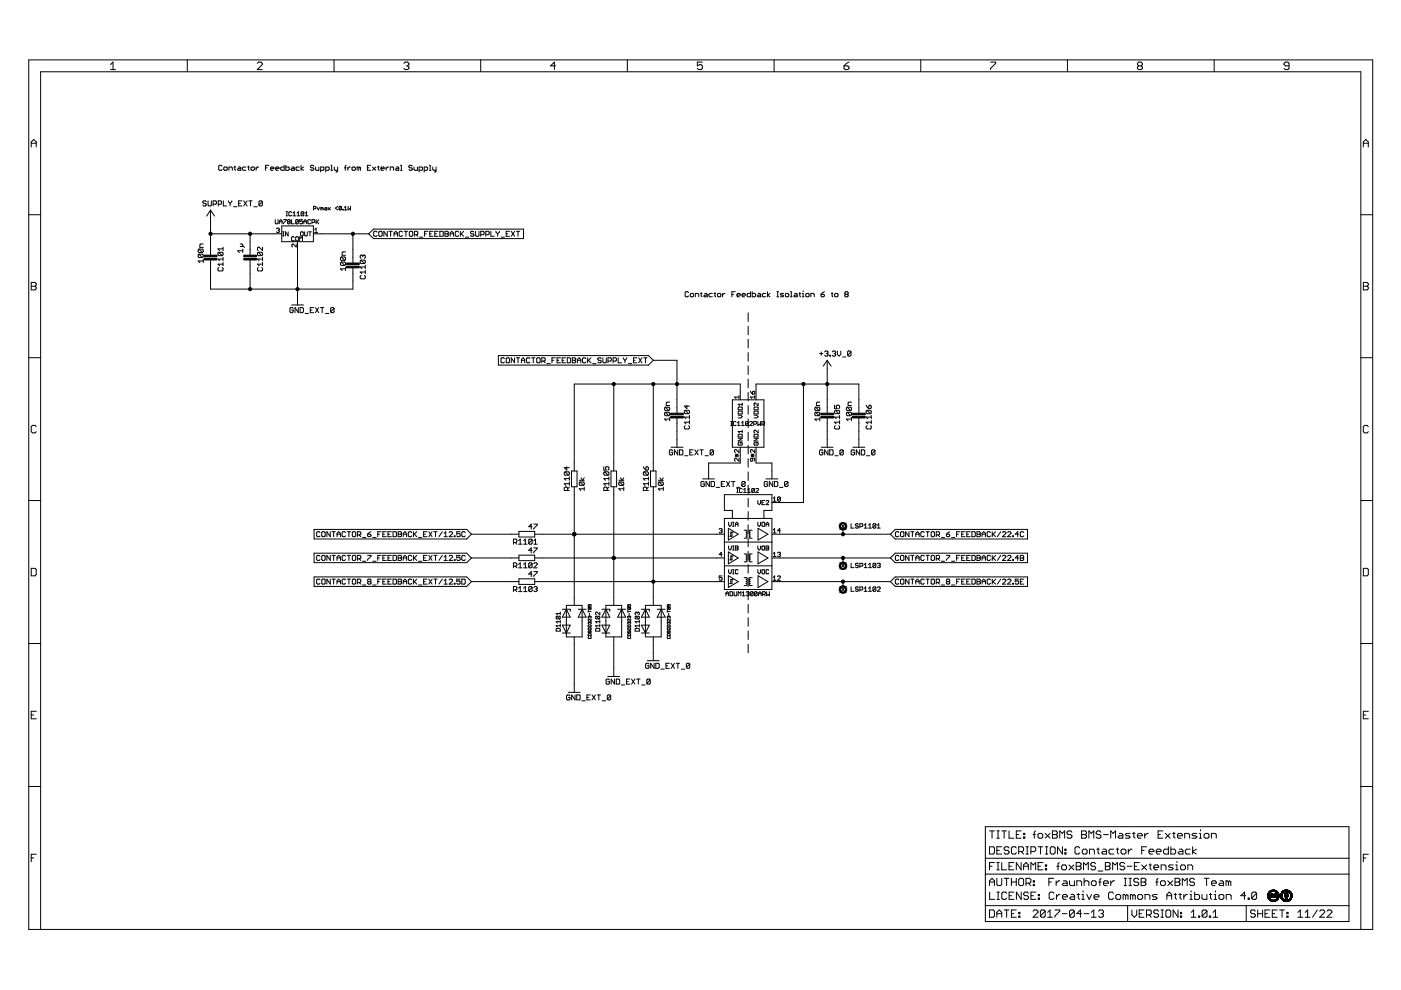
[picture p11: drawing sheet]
<svg xmlns="http://www.w3.org/2000/svg" width="297mm" height="210mm" viewBox="0 0 297 210" stroke-linecap="round" stroke-linejoin="round" font-family="sans-serif">
<g fill="none" stroke="#000" stroke-width=".21">
<path d="M6.1 12.7h284.9v184.4h-284.9zM23.4 13.7l.6-.5v1.6M23.4 14.8h1.1M39.7 12.7v2.5M54.5 13.4l.3-.2h.5l.3 .2v.3l-1.1 1.1h1.1M70.8 12.7v2.5M85.6 13.4l.3-.2h.5l.3 .2v.3l-.3 .3M86.2 14h.2M86.4 14l.3 .2v.3l-.3 .3h-.5l-.3-.3M101.9 12.7v2.5M117.8 14h-1.1l.8-.8v1.6M133 12.7v2.5"/>
<path d="M148.9 13.2h-1.1v.8l.6-.3h.2l.3 .3v.5l-.3 .3h-.5l-.3-.3M164.1 12.7v2.5M178.9 14h.8l.3 .2v.3l-.3 .3h-.5l-.3-.3zM180 13.2l-1.1 .8M195.2 12.7v2.5M210 13.2h1.1v.2l-1.1 1.1v.3M226.3 12.7v2.5M241.4 14l-.2 .2v.3l.2 .3h.5l.3-.3v-.3l-.3-.2M241.4 14l-.2-.3v-.3l.2-.2h.5l.3 .2v.3l-.3 .3M241.4 14h.5M257.4 12.7v2.5M273.3 14h-.8l-.3-.3v-.3l.3-.2h.5l.3 .2v1.1l-.3 .3h-.5l-.3-.3"/>
<path d="M6.6 31.2v-1.1l.6-.5 .5 .5v1.1M6.6 30.4h1.1M47.1 35.2l-.2-.1h-.4l-.1 .1v.7l.1 .2 .6-.2M47.5 35.6l.1-.2h.4l.2 .2v.3l-.6 .2-.1-.2zM48.5 36.1v-.7h.6l.2 .2v.5M49.6 35.4h.4M49.8 35.2v.7l.2 .2M50.5 35.4l.6 .2v.5h-.6l-.2-.2 .2-.1h.6M52.1 35.4h-.5l-.2 .2v.3l.2 .2h.5M52.5 35.4h.4M52.7 35.2v.7l.2 .2M53.2 35.6l.5-.2 .2 .2v.3l-.5 .2-.2-.2z"/>
<path d="M54.3 35.4v.7M54.8 35.4l-.5 .4M56.3 35.6h.3M57 35.1h-.7v1M57.4 35.8h.7l-.2-.4h-.4l-.1 .2v.3l.1 .2h.4M58.4 35.8h.8l-.2-.4h-.4l-.2 .2v.3l.2 .2h.4M60.2 35.1v1h-.5l-.2-.2v-.3l.2-.2h.5M60.6 35.1v1h.5l.2-.2v-.3l-.2-.2h-.5M61.8 35.4l.6 .2v.5h-.6l-.1-.2 .1-.1h.6M63.5 35.4h-.6l-.1 .2v.3l.1 .2h.6M63.8 35.1v1M64.4 35.4l-.6 .4 .6 .3"/>
<path d="M66.5 35.2l-.1-.1h-.4l-.2 .1 .2 .4h.4l.1 .2-.1 .3h-.4l-.2-.2M66.9 35.4v.5l.2 .2h.5v-.7M68 36.1h.5l.2-.2v-.3l-.2-.2h-.5v1.1M69.1 36.1h.5l.2-.2v-.3l-.2-.2h-.5v1.1M70.1 35.1h.2v1M70.1 36.1h.4M70.9 35.4v.5l.1 .2h.6M71.6 35.4v.9l-.4 .2M73 35.6h.4M73.4 35.1l-.2 .1v.9M73.7 35.4v.7M74.3 35.4l-.6 .4"/>
<path d="M74.6 35.6l.6-.2 .2 .2v.3l-.2 .2h-.4l-.2-.2zM76.1 35.6l-.4-.2v.7M76.1 35.6v.5M76.1 35.6l.2-.2 .1 .2v.5M77.9 35.6h.3M78.6 35.1h-.7v1h.7M79 35.4l.7 .7M79.7 35.4l-.7 .7M80.1 35.4h.3M80.2 35.2v.7l.2 .2M80.8 35.8h.7l-.2-.4h-.4l-.1 .2v.3l.1 .2h.4M81.9 35.4v.7"/>
<path d="M82.4 35.4l-.5 .4M82.7 36.1v-.7h.6l.2 .2v.5M84 35.4h.4l.1 .2v.5h-.5l-.2-.2 .2-.1h.5M84.9 35.1h.2v1M84.9 36.1h.4M87.4 35.2l-.2-.1-.5 .1 .2 .4h.3l.2 .2-.2 .3-.5-.2M87.8 35.4v.5l.2 .2h.5v-.7M88.9 36.1h.5l.2-.2v-.3l-.2-.2h-.5v1.1M89.9 36.1h.6l.2-.2v-.3l-.2-.2h-.6v1.1M91 35.1h.2v1M91 36.1h.4M91.8 35.4v.5l.1 .2h.6"/>
<path d="M92.5 35.4v.9l-.4 .2M289.1 30.4h1M289.1 31.2v-1.1l.5-.5 .5 .5v1.1M6.1 45.5h2.5M6.6 59.9h.8l.3 .3v.2l-.3 .3 .3 .2v.3l-.3 .3h-.8zM42.2 52.8h.7l.2 .2v.3l-.2 .2M42.2 53.9h.7l.2 .2v.3l-.2 .2M42.2 53.9l-.2 .5 .2 .2h.7M42.2 52.8l-.2 .2 .2 .5h.7M42.2 53.9l.7 .7M42.2 52.8l.7 .7M43.1 55.3h-1.1l.4 .4"/>
<path d="M43.1 55v.7M43.1 51.7h-.6l-.1 .2v.6h.7M43.7 42.8l-.1-.2-.6 .2 .2 .3h.4l.1 .2-.1 .4h-.4l-.2-.2M44.1 42.6v.9l.2 .2h.3l.2-.2v-.9M44.6 49.6h15.1M44.6 44.6v9.5M44.6 55.1v6.2h30.2v-4.5M44.6 44.6l.9 1.2M44.6 44.6l-.8 1.2M45.2 43.3h.5l.2-.2v-.3l-.2-.2h-.5v1.1M46.3 43.3h.5l.2-.2v-.3l-.2-.2h-.5v1.1M46.4 56.7l-.2 .2 .2 .5h.7l.2-.1v-.4l-.2-.2"/>
<path d="M46.4 53.5l-.2 .2 .2 .5h.7M46.4 53.5h.7l.2 .2v.3l-.2 .2M46.4 53.5l.7 .7M47.3 52.8h-1.1l.4 .3M47.3 54.9h-1.1l.4 .4M47.3 52.4v.7M47.3 54.6v.7M47.3 55.6v.8M47.3 56h-1.1l.4 .4M47.3 42.6v1.1h.7M48.4 42.6l.4 .5M48.8 43.1v.6"/>
<path d="M49.1 42.6l-.3 .5M49.5 43.8h.7M50.6 43.1h.3M50.9 51.7h.4l.2 .2-.2 .4M50.9 52.3h.7l.2 .2M51.3 42.6h-.7v1.1h.7M51.5 53.2h-1.1l.4 .3M51.5 52.8v.7M51.7 42.6l.7 1.1M52.4 42.6l-.7 1.1M52.7 42.6h.8M53 49.6v4.5"/>
<path d="M53 55.1v6.2M53.1 42.6v1.1M53.8 43.8h.7M54.8 56.7l-.2 .2 .2 .5h.7l.2-.1v-.4l-.2-.2M54.8 53.5l-.2 .2 .2 .5h.7M54.8 53.5h.7l.2 .2v.3l-.2 .2M54.8 53.5l.7 .7M55.6 42.8l-.5-.2-.2 .2v.7M55.6 42.8v.7l-.2 .2h-.3l-.2-.2M55.6 42.8l-.7 .7M55.7 54.9h-1.1l.3 .4M55.7 56h-1.1l.3 .4"/>
<path d="M55.7 52.4v.7l-.8-.7-.3 .2 .2 .5M55.7 54.6v.7M55.7 55.6v.8M58.4 46.6v.7l.1 .2 .4-.2v-.7M58.6 48.5l.2-.1h.3l.1 .1-.1 .3M58.9 48.8h.2M59.1 48.8l.1 .2-.1 .3-.5-.2M59.2 47.5v-.6l.3-.3 .3 .3v.6M59.2 47h.6M59.7 47.9h6.7v3.3h-6.7zM59.9 50h.3M59.9 49.1h.3"/>
<path d="M60.1 49.1v.9M60.1 46.6h.6l-.6 .9M60.7 45.8h.3M60.7 44.9h.3M60.8 44.9v.9M61.1 49.1v.9l-.6-.9v.9M61.1 47l-.1-.1 .1-.3 .4 .1-.1 .3M61.1 47l-.1 .2 .1 .3 .4-.2-.1-.3M61.1 47h.3M61.8 45l-.1-.1-.5 .1v.6l.2 .2 .4-.2M61.8 46.6v.9h.6M62.1 45.8h.6"/>
<path d="M62.1 45.2l.3-.3v.9M62.4 50.3l-.1-.1-.5 .1v.6l.2 .2 .4-.2M62.8 51.8v.6l-.6-.6-.3 .1 .1 .5M62.8 50.2l.5 .1v.6l-.2 .2-.4-.2zM63 45.8h.6M63 45.2l.3-.3v.9M63.1 51.2v13.5M63.3 46.7v.6l-.2 .2-.4-.2M63.3 46.7l-.5-.1-.1 .7M63.3 46.7l-.6 .6M63.5 51.1v-.9l.3 .3 .3-.3v.9M63.7 49.3l.2-.2 .4 .2-.1 .7-.5-.1z"/>
<path d="M64.1 46.6h-.6v.4l.5-.1 .1 .4-.1 .2-.5-.2M64.4 45v.6l-.1 .2-.5-.2M64.4 45l-.1-.1-.5 .1v.6M64.4 47.5v-.6l.3-.3 .3 .3v.6M64.4 45l-.6 .6M64.4 47h.6M64.6 49.1v.8l.1 .1 .5-.1v-.8M64.7 45.8h.6M64.7 45.2l.3-.3v.9M65.4 49.1h.6M65.7 49.1v.9M65.9 46.7l-.2-.1-.4 .1v.6l.1 .2 .5-.2"/>
<path d="M66.1 47.2h.5l.1-.2-.1-.4h-.5v.9M66.4 49.6h11.8M66.5 44.3h.4l.1-.4-.5-.1v.7M66.7 49.3h.6M66.7 48.7l.3-.3v.9M67 46.6v.9M67.2 47l.4 .5M67.2 44l.3 .5 .3-.5M67.6 46.6l-.6 .6M68.3 44.1l-.3-.1v.5M68.3 44.1v.4M68.3 44.1l.1-.1 .1 .1v.4"/>
<path d="M68.9 44l.4 .1v.4h-.4l-.1-.1 .1-.1h.4M69.6 44l.5 .5M70.1 44l-.5 .5M71.6 43.8l-.5 .3 .5 .4M72.4 54.5h.7l.2 .2v.3l-.2 .2M72.4 55.6h.7l.2 .2v.3l-.2 .2M72.4 55.6l-.2 .2v.3l.2 .2h.7M72.4 54.5l-.2 .2v.3l.2 .2h.7M72.4 55.6l.7 .7M72.4 54.5l.7 .7M72.4 43.9v.5l-.1 .1-.4-.1M72.4 43.9l-.1-.1-.4 .1v.5"/>
<path d="M72.4 43.9l-.5 .5M72.6 44.4l.2 .1zM73 44l.3-.2v.7M73 44.5h.6M73.3 57h-1.1l.3 .4M73.3 56.6v.8M73.3 53.4h-.6l-.2 .2v.5h.8M73.8 43.8v.7l.3-.2 .2 .2v-.7M74.8 49.6v6.2M76.6 55.2h.7l.1 .1-.1 .6M76.6 55.2l-.2 .1v.4l.2 .2h.7M76.6 58.4l-.2 .2v.3l.2 .2h.7l.1-.2-.1-.5"/>
<path d="M76.6 55.2l.7 .7M76.9 54.3l-.2-.2-.3 .2v.3l.2 .2M76.9 54.3l.2-.2 .3 .2-.1 .5M76.9 54.3v.1M77.4 56.2v.8M77.4 57.3v.7M77.4 57.7h-1l.3 .3M77.4 56.6h-1l.3 .4M78.2 49.6l1-1h31.8v2h-31.8zM79.9 49.2l-.1-.2h-.4l-.2 .2v.7l.2 .2 .5-.2M80.5 49l.5 .2v.7l-.2 .2h-.3l-.2-.2v-.7zM82.1 49v1.1l-.7-1.1v1.1"/>
<path d="M82.5 49h.7M82.8 49v1.1M83.5 50.1v-.7l.4-.4 .4 .4v.7M83.5 49.6h.8M85.3 49.2l-.1-.2-.6 .2v.7l.2 .2 .5-.2M85.7 49h.7M86.1 49v1.1M86.8 49.2l.2-.2h.3l.2 .2v.7l-.2 .2-.5-.2zM87.9 49.8h.5l.2-.2v-.4l-.2-.2h-.5v1.1M88.2 49.8l.4 .3M88.9 50.3h.8M90 49.6h.4"/>
<path d="M90.7 49h-.7v1.1M91.1 49.6h.4M91.8 49h-.7v1.1h.7M92.2 49.6h.3M92.9 49h-.7v1.1h.7M93.3 49h.5l.2 .2v.7l-.2 .2h-.5zM94.3 49h.6l.2 .2-.2 .4 .2 .3-.2 .2h-.6zM94.3 49.6h.6M95.4 49.6h.7M95.4 50.1v-.7l.4-.4 .3 .4v.7M97.2 49.2l-.2-.2h-.3l-.2 .2v.7l.2 .2h.3l.2-.2M97.6 49v1.1"/>
<path d="M97.8 49.6l.5 .5M98.3 49l-.7 .8M98.7 50.3h.7M100.5 49.2l-.2-.2h-.4l-.1 .2v.2l.1 .2h.4l.2 .3-.2 .2h-.4l-.1-.2M100.8 49v.9l.2 .2 .6-.2v-.9M101.9 49.8h.5l.2-.2v-.4l-.2-.2h-.5v1.1M103 49.8h.5l.2-.2v-.4l-.2-.2h-.5v1.1M104.1 49v1.1h.7M105.2 49l.3 .6M105.5 49.6v.5M105.9 49l-.4 .6M106.2 50.3h.8"/>
<path d="M107.3 49.6h.4M108 49h-.7v1.1h.7M108.4 49l.7 1.1M109.1 49l-.7 1.1M109.5 49h.7M109.8 49v1.1M288.5 45.5h2.5M289.1 59.9h.8l.2 .3v.2l-.2 .3 .2 .2v.3l-.2 .3h-.8zM6.1 75.8h2.5M6.6 60.7h.8M61.8 64.7h2.5M62.2 65.4l-.2-.2h-.4l-.1 .2v.7l.1 .2h.4l.2-.6h-.4"/>
<path d="M63.2 65.2v1.1l-.7-1.1v1.1M63.6 65.2h.6l.1 .2v.7l-.1 .2h-.6zM64.7 66.5h.7M65.8 65.7h.3M66.5 65.2h-.7v1.1h.7M66.9 65.2l.7 1.1M67.6 65.2l-.7 1.1M67.9 65.2h.8M68.3 65.2v1.1M69 66.5h.7M70.8 65.4l-.5-.2-.2 .2v.7M70.8 65.4v.7l-.2 .2h-.3l-.2-.2"/>
<path d="M70.8 65.4l-.7 .7M105.7 75.4h31.8l1 1-1 1h-31.8zM106.9 76l-.1-.1-.6 .1v.8l.2 .1h.4l.1-.1M107.5 75.9h.3l.2 .1v.8l-.2 .1h-.3l-.2-.1v-.8zM109.1 75.9v1l-.7-1v1M109.5 75.9h.7M109.8 75.9v1M110.6 76.9v-.7l.3-.3 .4 .3v.7M110.6 76.4h.7M112.3 76l-.1-.1h-.4l-.2 .1v.8l.2 .1h.4l.1-.1M112.7 75.9h.7M113.1 75.9v1"/>
<path d="M114 75.9l.5 .1v.8l-.2 .1h-.3l-.2-.1v-.8zM114.9 76.6h.5l.2-.2v-.4l-.2-.1h-.5v1M115.2 76.6l.4 .3M116 77.1h.7M117 76.4h.4M117.8 75.9h-.8v1M118.1 76.4h.4M118.8 75.9h-.7v1h.7M119.2 76.4h.3M119.9 75.9h-.7v1h.7M120.3 75.9h.5l.2 .1v.8l-.2 .1h-.5zM121.3 75.9h.6l.2 .1-.2 .4 .2 .4-.2 .1h-.6z"/>
<path d="M121.3 76.4h.6M122.4 76.4h.7M122.4 76.9v-.7l.4-.3 .3 .3v.7M124.2 76l-.2-.1-.5 .1v.8l.2 .1 .5-.1M124.6 75.9v1M124.8 76.4l.5 .5M125.3 75.9l-.7 .7M125.7 77.1h.7M127.5 76l-.2-.1-.6 .1 .2 .4h.4l.2 .2-.2 .3-.6-.1M127.8 75.9v.9l.2 .1h.4l.1-.1v-.9M128.9 76.6h.6l.1-.2v-.4l-.1-.1h-.6v1M130 76.6h.5l.2-.2v-.4l-.2-.1h-.5v1"/>
<path d="M131.1 75.9v1h.7M132.1 75.9l.4 .5M132.5 76.4v.5M132.9 75.9l-.4 .5M133.2 77.1h.7M134.3 76.4h.4M135 75.9h-.7v1h.7M135.4 75.9l.7 1M136.1 75.9l-.7 1M136.5 75.9h.7M136.8 75.9v1M138.5 76.4h5v11.2"/>
<path d="M146 62l-.2-.2h-.4l-.1 .2v.8l.1 .1 .6-.1M146.5 62.2h.4l.2 .2v.4l-.2 .1h-.4l-.2-.1zM147.4 62.9v-.7h.6l.1 .2v.5M148.5 62.2h.4M148.7 62v.8l.2 .1M149.4 62.2h.4l.1 .2v.5h-.5l-.2-.1 .2-.2h.5M151 62.2h-.5l-.2 .2v.4l.2 .1h.5M151.4 62.2h.3M151.6 62v.8l.1 .1M152.1 62.4l.2-.2h.4l.1 .6-.1 .1h-.4l-.2-.1zM153.2 62.2v.7M153.7 62.2l-.5 .4"/>
<path d="M155.2 62.4h.3M155.9 61.8h-.7v1.1M156.3 62.6h.7l-.2-.4h-.4l-.1 .2v.4l.1 .1h.4M157.3 62.6h.8l-.2-.4h-.4l-.2 .2v.4l.2 .1h.4M158.6 66.3v1.9M158.6 69.2v1.8M158.6 71.9v1.9M158.6 74.8v1.8M158.6 77.6v1.8M159.1 61.8v1.1h-.5l-.2-.1v-.4l.2-.2h.5M159.5 61.8v1.1h.5l.2-.1v-.4l-.2-.2h-.5M160.7 62.2h.4l.2 .2v.5h-.6l-.1-.1 .1-.2h.6"/>
<path d="M162.4 62.2h-.6l-.2 .2v.4l.2 .1h.6M162.7 61.8v1.1M163.3 62.2l-.6 .4 .6 .3M164.7 61.8h.4M164.7 62.9h.4M164.9 61.8v1.1M166.1 62.2h-.5l-.2 .2 .7 .4-.1 .1h-.6M166.7 62.2h.3l.2 .2v.4l-.2 .1h-.3l-.2-.1zM167.6 61.8h.2v1.1M167.6 62.9h.4M168.5 62.2h.3l.2 .2v.5h-.5l-.2-.1 .2-.2h.5M169.4 62.2h.4"/>
<path d="M169.6 62v.8l.2 .1M170.1 62.9h.4M170.1 62.2h.2v.7M170.3 61.7v.1M171 62.2h.4l.2 .2v.4l-.2 .1h-.4l-.2-.1zM171.9 62.9v-.7h.5l.2 .2v.5M173.8 75h.7M174.1 62.4h.5l.2 .4-.6 .1-.1-.1zM174.1 74.6v.7M174.8 61.8l-.7 .6M174.8 74.6l.2-.2h.4l.2 .2-.2 .4M175.2 75h.2"/>
<path d="M175.4 75l.2 .1-.2 .4-.6-.2M175.4 76.4v11.2M175.4 76.4l.8 1.2M175.4 76.4l-.9 1.2M175.9 75.3h.2v.2h-.2zM176.2 62.2h.4M176.4 62v.8l.2 .1M176.5 74.6l.1-.2h.4l.2 .2-.2 .4M176.8 75h.2M177 62.4l.1-.2h.4l.2 .2v.4l-.6 .1-.1-.1zM177 75l.2 .1-.2 .4h-.4l-.1-.2M177.5 74.4v.7l.4 .4 .4-.4v-.7"/>
<path d="M178.6 75.7h.7M179.3 62.4l-.2-.2 .2-.4h.4l.1 .2-.1 .4M179.3 62.4l-.2 .2 .2 .3h.4l.1-.1-.1-.4M179.3 62.4h.4M180.4 74.6l-.2-.2h-.3l-.2 .2v.7M180.4 74.6v.7l-.2 .2h-.3l-.2-.2M180.4 74.6l-.7 .7M288.5 75.8h2.5M289.1 60.7h.8M7.7 90.4l-.3-.2h-.5l-.3 .2v1.1l.3 .3h.5l.3-.3M120.2 99v.7l-.6-.6h1.1M121.2 99.9h1.1v3.3h-1.1z"/>
<path d="M128 99v.7h.5l-.1-.6 .1-.1h.4l.2 .1v.4l-.2 .2M129.5 99.9h1.2v3.3h-1.2zM130.1 81.4v18.5M136.4 99l.5 .7M136.9 99.1l.4-.1 .2 .1v.4l-.6 .2zM137.9 99.9h1.2v3.3h-1.2zM138.5 81.4v18.5M141.1 87.4l-.2 .2 .2 .5h.7M141.1 87.4h.7l.2 .2v.3l-.2 .2M141.1 86.3l-.2 .2 .2 .6h.7M141.1 86.3h.7l.2 .2v.4l-.2 .2M141.1 87.4l.7 .7"/>
<path d="M141.1 86.3l.7 .8M142 88.9h-1.1l.4 .3M142 85.3h-.6l-.1 .1v.6h.7M142 88.5v.7M142.3 94.8h2.5M142.6 95.6l-.1-.2h-.4l-.2 .2v.7l.2 .2h.4l.1-.6h-.3M143.5 88.6v6.2M143.7 95.4v1.1l-.7-1.1v1.1M144.1 95.4h.5l.2 .2v.7l-.2 .2h-.5zM145.2 96.6h.7M145.3 90.3l-.2 .1v.4l.2 .2h.7l.2-.2v-.4l-.2-.1M145.3 87l-.2 .5 .2 .2h.7"/>
<path d="M145.3 87h.7l.2 .2v.3l-.2 .2M145.3 87l.7 .7M145.6 85.9v.7l-.5-.5h1.1M146.2 89.5h-1.1l.4 .4M146.2 88.4h-1.1l.4 .4M146.2 88.1v.7M146.2 89.2v.7M146.2 95.9h.4M147 95.4h-.8v1.1h.8M147.3 95.4l.7 1.1M148 95.4l-.7 1.1M148.4 95.4h.7"/>
<path d="M148.8 95.4v1.1M149.5 96.6h.7M151.3 95.6l-.2-.2h-.4l-.1 .2v.7M151.3 95.6v.7l-.2 .2h-.4l-.1-.2M151.3 95.6l-.7 .7M154.9 90.2h.3M154.9 89.4h.3M155.1 89.4v.8M155.3 84.8h6.7v10h-6.7zM155.9 96.3l.6 .6M155.9 96.6h.6M156.1 89.5l-.2-.1-.4 .1v.6l.1 .1 .5-.1"/>
<path d="M156.2 96.3v.6M156.4 90.2h.5M156.4 89.7l.2-.3v.8M156.5 92.2l.7-.1 .2 .5h-.9zM156.5 88h.6l.3 .3-.3 .3h-.6M156.5 92.9h.9l-.9 .6h.9M156.5 96.3l-.6 .6M156.7 86.3h.5l.2 .6h-.9v-.5zM156.7 87.2h.5l.2 .6h-.9v-.5zM156.7 93.8l-.2 .1 .2 .5h.5l.2-.2-.2-.4h-.2v.3M156.7 95.3v.6l-.8-.6-.2 .2 .2 .4M156.7 83.9v.6"/>
<path d="M156.7 97.2v.6l-.8-.6-.2 .1 .2 .5M156.7 84.2h-1l.4 .3M157 94.8v3.4h-6.8v3.3M157 84.8v-3.4h-35.2v18.5M157.2 90.2h.6M157.2 89.7l.3-.3v.8M157.4 85.4v.6M157.4 91.2v.6M157.4 85.7h-.9l.3 .3M157.4 91.5h-.9l.3 .3M158.1 90.1l.1 .1 .5-.1M158.1 89.5l.1-.1 .5 .1-.6 .6z"/>
<path d="M158.6 80.4v1.8M158.6 83.2v1.8M158.6 86v1.8M158.6 88.8v1.8M158.6 91.6v1.9M158.6 94.4v1.8M158.6 97.2v1.9M158.9 89.5l.2-.1 .4 .1-.6 .7h.6M159.1 83l.5 .6M159.3 96.6h.6M159.3 96.3l.6 .6M159.6 97.2v.4l-.2 .2-.3-.2 .2-.4h.6l.1 .1-.1 .5"/>
<path d="M159.6 83.1l.3-.1 .1 .4-.4 .2zM159.6 96.3v.6M159.8 89.9h.5l.1-.4-.1-.1h-.5v.8M159.9 96.3l-.6 .6M159.9 88h.5l.3 .3-.3 .3h-.5M159.9 92.9h.8l-.8 .6h.8M159.9 92.2l.7-.1 .1 .1v.4h-.8zM160 87.2h.6l.1 .1v.5h-.8zM160 86.3h.6l.1 .1v.5h-.8zM160 93.8l-.1 .1 .1 .5h.6l.1-.2-.1-.4h-.3v.3M160 95.3v.6l-.6-.6-.3 .2 .2 .4M160 84.2h-.9l.3 .3"/>
<path d="M160 83.9v.6M160.3 94.8v3.4h3.4v3.3M160.3 84.8v-3.4h21.8v6.2M160.7 89.4v.8l.3-.3 .2 .3v-.8M160.7 91.2v.6l-.6-.6-.2 .2 .1 .4M160.7 85.4v.6l-.6-.6-.2 .2 .1 .4M161.5 89.9h.5l.1-.4-.1-.1h-.5v.8M161.8 89.9l.3 .3M170.3 81.4v25.2h-6.6M172.9 86.3h.8l.1 .2-.1 .6M172.9 87.4h.8l.1 .2-.1 .5M172.9 87.4l-.1 .2 .1 .5h.8"/>
<path d="M172.9 86.3l-.1 .2 .1 .6h.8M172.9 87.4l.8 .7M172.9 86.3l.8 .8M173.8 88.9h-1l.3 .3M173.8 88.5v.7M173.8 85.3h-.5l-.2 .1v.6h.7M174.1 94.8h2.5M174.5 95.6l-.2-.2h-.4l-.1 .2v.7l.1 .2h.4l.2-.2v-.4h-.4M175.4 88.6v6.2M175.6 95.4v1.1l-.8-1.1v1.1M175.9 95.4h.6l.1 .2v.7l-.1 .2h-.6zM176.9 85.9v.7h.6l-.2-.3 .2-.4h.3l.2 .2v.4l-.2 .1"/>
<path d="M177 96.6h.7M177.1 87l-.2 .2v.3l.2 .2h.7M177.1 90.3l-.2 .1v.4l.2 .2h.7l.2-.2v-.4l-.2-.1M177.1 87h.7l.2 .2v.3l-.2 .2M177.1 87l.7 .7M178 88.1v.7M178 89.2v.7M178 89.5h-1.1l.4 .4M178 88.4h-1.1l.4 .4M178.8 95.6l-.2-.2h-.3l-.2 .2v.7M178.8 95.6v.7l-.2 .2h-.3l-.2-.2M178.8 95.6l-.7 .7"/>
<path d="M179.6 87.4l-.1 .2v.3l.1 .2h.8M179.6 87.4h.8l.1 .2-.1 .5M179.6 86.3l-.1 .2v.4l.1 .2h.8M179.6 86.3h.8l.1 .2-.1 .6M179.6 87.4l.8 .7M179.6 86.3l.8 .8M180.5 88.9h-1l.3 .3M180.5 85.3h-.5l-.2 .1v.6h.7M180.5 88.5v.7M180.8 94.8h2.5M181.2 95.6l-.2-.2h-.4l-.1 .2v.7l.1 .2h.4l.2-.2v-.4h-.4M182.1 88.6v6.2"/>
<path d="M182.3 95.4v1.1l-.8-1.1v1.1M182.6 95.4h.6l.1 .2v.7l-.1 .2h-.6zM183.6 85.9l.6 .7M183.7 96.6h.7M183.8 90.3l-.2 .1v.4l.2 .2h.8l.1-.2v-.4l-.1-.1M183.8 87l-.2 .2v.3l.2 .2h.8M183.8 87h.8l.1 .2v.3l-.1 .2M183.8 87l.8 .7M184.4 85.9l.3 .2v.4l-.1 .1h-.4v-.5zM184.7 89.5h-1.1l.4 .4M184.7 88.4h-1.1l.4 .4M184.7 88.1v.7"/>
<path d="M184.7 89.2v.7M185.5 95.6l-.2-.2h-.3l-.2 .2v.7M185.5 95.6v.7l-.2 .2h-.3l-.2-.2M185.5 95.6l-.7 .7M290.1 90.4l-.2-.2h-.6l-.2 .2v1.1l.2 .3h.6l.2-.3M6.1 106.1h2.5M66.6 112.2h32.4l.9 1.1-.9 1h-32.4zM66.6 117.3h32.4l.9 1-.9 1h-32.4zM67.8 112.9l-.1-.2h-.4l-.2 .2v.7l.2 .2h.4l.1-.2M67.8 117.9l-.1-.1h-.4l-.2 .1v.7l.2 .2h.4l.1-.2M68.4 112.7l.5 .2v.7l-.2 .2h-.3l-.2-.2v-.7zM68.4 117.8h.3l.2 .1v.7l-.2 .2h-.3l-.2-.2v-.7z"/>
<path d="M70 112.7v1.1l-.7-1.1v1.1M70 117.8v1l-.7-1v1M70.4 112.7h.7M70.4 117.8h.7M70.7 112.7v1.1M70.7 117.8v1M71.5 113.8v-.7l.3-.4 .4 .4v.7M71.5 118.8v-.7l.3-.3 .4 .3v.7M71.5 113.3h.7M71.5 118.3h.7M73.3 112.9l-.2-.2h-.4l-.2 .2v.7l.2 .2 .6-.2M73.3 117.9l-.2-.1h-.4l-.2 .1v.7l.2 .2h.4l.2-.2"/>
<path d="M73.6 112.7h.7M73.6 117.8h.7M74 112.7v1.1M74 117.8v1M74.9 112.7l.5 .2v.7l-.2 .2h-.3l-.2-.2v-.7zM74.9 117.8h.3l.2 .1v.7l-.2 .2h-.3l-.2-.2v-.7zM75.8 113.4h.5l.2-.1v-.4l-.2-.2h-.5v1.1M75.8 118.5h.5l.2-.2v-.4l-.2-.1h-.5v1M76.1 113.4l.4 .4M76.1 118.5l.4 .3M76.9 114h.7M76.9 119h.7"/>
<path d="M77.9 113.3h.6l.2 .3-.6 .2-.2-.2zM77.9 117.8h.8l-.8 1M78.7 112.7l-.8 .6M79 114h.7M79 119h.7M80.1 113.3h.4M80.1 118.3h.4M80.8 112.7h-.7v1.1M80.8 117.8h-.7v1M81.2 113.3h.3M81.2 118.3h.3M81.9 112.7h-.7v1.1h.7"/>
<path d="M81.9 117.8h-.7v1h.7M82.3 113.3h.3M82.3 118.3h.3M83 112.7h-.7v1.1h.7M83 117.8h-.7v1h.7M83.3 112.7h.6l.2 .2v.7l-.2 .2h-.6zM83.3 117.8h.6l.2 .1v.7l-.2 .2h-.6zM84.4 112.7h.6l.1 .2-.1 .4 .1 .3-.1 .2h-.6zM84.4 113.3h.6M84.4 117.8h.6l.1 .1-.1 .4 .1 .3-.1 .2h-.6zM84.4 118.3h.6M85.5 113.3h.7"/>
<path d="M85.5 113.8v-.7l.4-.4 .3 .4v.7M85.5 118.8v-.7l.4-.3 .3 .3v.7M85.5 118.3h.7M87.3 112.9l-.2-.2-.5 .2v.7l.2 .2h.3l.2-.2M87.3 117.9l-.2-.1h-.3l-.2 .1v.7l.2 .2h.3l.2-.2M87.7 112.7v1.1M87.7 117.8v1M87.8 113.3l.6 .5M87.8 118.3l.6 .5M88.4 112.7l-.7 .7M88.4 117.8l-.7 .7M88.7 114h.8"/>
<path d="M88.7 119h.8M89.8 113.3h.4M89.8 118.3h.4M90.5 112.7h-.7v1.1h.7M90.5 117.8h-.7v1h.7M90.9 112.7l.7 1.1M90.9 117.8l.7 1M91.6 112.7l-.7 1.1M91.6 117.8l-.7 1M92 112.7h.7M92 117.8h.7M92.3 112.7v1.1"/>
<path d="M92.3 117.8v1M93.8 112.7l-.7 1.1M93.8 117.8l-.7 1M94.1 113.8h.7M94.1 113.1l.4-.4v1.1M94.1 118.1l.4-.3v1M94.1 118.8h.7M95.2 112.9l.2-.2 .5 .2v.2l-.7 .7h.7M95.2 117.9l.2-.1h.4l.1 .1v.2l-.7 .7h.7M96.3 113.6h.2v.2h-.2zM96.3 118.6h.2v.2h-.2zM97.6 112.7h-.8v.6l.4-.2 .4 .2v.3l-.2 .2-.6-.2"/>
<path d="M97.6 117.8h-.8v.5l.4-.2 .4 .2-.2 .5h-.4l-.2-.2M98.6 112.9l-.1-.2-.6 .2v.7l.2 .2h.4l.1-.2M98.6 117.9l-.1-.1h-.4l-.2 .1v.7l.2 .2h.4l.1-.2M99.9 113.3h10.1M99.9 118.3h10.1M108.9 115h.5l.2-.2v-.3l-.2-.2h-.5v1.1M109.2 115l.4 .4M109.9 114.7l.4-.4v1.1M109.9 119.7l.4-.4v1.1M109.9 115.4h.8M110 112.7h3.4v1.2h-3.4zM110 117.7h3.4v1.2h-3.4z"/>
<path d="M111 115.4h.7M111 114.7l.4-.4v1.1M111 119.7l.4-.4v1.1M112.8 114.5l-.5-.2-.2 .2v.7M112.8 111.7h-.7l.5-.6v1.1M112.8 116.7h-.7l.5-.5v1M112.8 114.5v.7l-.2 .2h-.3l-.2-.2M112.8 119.5v.7l-.2 .2h-.3l-.2-.2M112.8 119.5l-.5-.2-.2 .2v.7M112.8 114.5l-.7 .7M112.8 119.5l-.7 .7M113.2 111.1h.7l-.7 1.1"/>
<path d="M113.2 116.2h.7l-.7 1M113.2 119.5l.1-.2 .6 .2v.2l-.7 .7h.7M113.2 115.4h.7M113.2 114.7l.3-.4v1.1M113.4 113.3h40.2M113.4 118.3h40.2M119.8 100l-.2 .2v.4l.2 .2h.7M119.8 100h.7l.2 .2v.4l-.2 .2M119.8 100l.7 .8M120.4 104v-.5l-.2-.2h-.4l-.2 .2v.5h1.1M120.7 102.6h-1.1l.4 .3M120.7 101.5h-1.1l.4 .3"/>
<path d="M120.7 103.3l-.3 .3M120.7 101.1v.7M120.7 102.2v.7M121.8 103.2v25.2M122.8 101.8h1.1M123 102.2l-.2 .5 .2 .2h.7M123 102.2h.7l.2 .2v.3l-.2 .2M123 102.2l.7 .7M123.2 101.3l.3 .5 .4-.5M123.9 103.6h-1.1l.4 .4M123.9 103.3v.7M128.2 100l-.2 .2v.4l.2 .2h.7"/>
<path d="M128.2 100h.7l.2 .2v.4l-.2 .2M128.2 100l.7 .8M128.7 104v-.5l-.2-.2h-.3l-.2 .2v.5h1.1M129.1 102.6h-1.1l.4 .3M129.1 101.5h-1.1l.4 .3M129.1 103.3l-.4 .3M129.1 101.1v.7M129.1 102.2v.7M130.1 103.2v25.2M131.2 101.8h1M131.4 102.2l-.2 .2v.3l.2 .2h.7M131.4 102.2h.7l.1 .2v.3l-.1 .2"/>
<path d="M131.4 102.2l.7 .7M131.6 101.3l.3 .5 .3-.5M132.2 103.6h-1l.4 .4M132.2 103.3v.7M136.6 100l-.2 .2v.4l.2 .2h.7M136.6 100h.7l.2 .2v.4l-.2 .2M136.6 100l.7 .8M137.1 104v-.5l-.2-.2h-.3l-.2 .2v.5h1.1M137.5 103.3l-.4 .3M137.5 102.6h-1.1l.4 .3M137.5 101.1v.7M137.5 102.2v.7"/>
<path d="M137.5 101.5h-1.1l.4 .3M138.5 103.2v25.2M139.6 101.8h1M139.7 102.2h.8l.1 .2v.3l-.1 .2M139.7 102.2l-.1 .2v.3l.1 .2h.8M139.7 102.2l.8 .7M139.9 101.3l.4 .5 .3-.5M140.6 103.6h-1l.3 .4M140.6 103.3v.7M149 101.5h2.5M149.3 102.3l-.1-.2-.6 .2v.7l.2 .2h.4l.1-.6h-.3M150.4 102.1v1.1l-.7-1.1v1.1"/>
<path d="M150.8 102.1h.5l.2 .2v.7l-.2 .2h-.5zM151.8 103.3h.8M152.5 112.2l.4-.1 .2 .1-.2 .3M152.8 112.5h.1M152.9 102.6h.4M152.9 112.5l.2 .2-.2 .3-.4-.2M153.1 117.6h-.6l.4-.5v.9M153.6 109.9h10.1v15.1h-10.1zM153.6 114.9h10.1M153.6 120h10.1M153.6 102.1h-.7v1.1h.7M154 102.1l.7 1.1"/>
<path d="M154.4 112l2.1 1.3-2.1 1.2zM154.4 117l2.1 1.3-2.1 1.2zM154.5 110.7v.6l.2 .3 .3-.3v-.6M154.5 115.8v.5l.2 .3 .3-.3v-.5M154.7 102.1l-.7 1.1M155.1 102.1h.7M155.2 112.8v.9h-.5M155.2 117.9v.8h-.5M155.3 109.9v-1.7h-1.7v-3.3h10.1v3.3h-1.7v1.7M155.3 111.6h.3M155.3 110.7h.3M155.3 116.6h.3"/>
<path d="M155.3 115.8h.3M155.4 102.1v1.1M155.4 112.8h-.5v.9M155.4 117.9h-.5v.8M155.5 110.7v.9M155.5 115.8v.8M155.9 111.2h.6M155.9 116.2h.4M155.9 115.8h.4l.2 .1-.2 .3 .2 .3-.2 .1h-.4zM155.9 111.6v-.6l.3-.3 .3 .3v.6M156.2 103.3h.7M156.2 104.4h.3"/>
<path d="M156.2 103.6h.3M156.4 103.6v.8M157.4 103.7l-.2-.1-.4 .1v.6l.1 .1 .5-.1M157.6 103.8l.3-.2v.8M157.6 104.4h.6M157.8 112.4h.4l.2 .2-.2 .2 .2 .3-.2 .2 .2 .1v.2l-.2 .1 .2 .1v.2l-.6 .1M157.8 117.5h.5l.1 .2-.2 .2 .2 .2-.2 .2 .2 .1v.2l-.2 .1 .2 .1v.2l-.6 .1M158 102.3l-.2-.2h-.4l-.1 .2v.7M158 102.3v.7l-.2 .2h-.4l-.1-.2M158 102.3l-.7 .7M158.5 103.8l.3-.2v.8M158.5 104.4h.6"/>
<path d="M158.6 100.1v1.8M158.6 102.9v1.8M158.6 105.7v1.8M158.6 108.5v1.8M158.6 111.3v1.8M158.6 114.1v1.8M158.6 116.9v1.8M158.6 119.7v1.8M159.5 112.4h-.5l-.2 .2 .2 .2-.2 .3 .2 .2-.1 .1v.2l.1 .1-.1 .1v.2l.6 .1M159.5 117.5h-.6l-.1 .2 .2 .2-.2 .2 .2 .2-.1 .1v.2l.1 .1-.1 .1v.2l.6 .1M160 103.7v.6l-.2 .1-.4-.1M160 103.7l-.2-.1-.4 .1v.6"/>
<path d="M160 103.7l-.6 .6M160.2 103.7l.2-.1 .4 .1-.6 .7h.6M160.7 106.1v.6l.3 .3 .2-.3v-.6M160.7 110.7v.6l.3 .3 .2-.3v-.6M160.7 115.8v.5l.3 .3 .2-.3v-.5M160.7 112l2.1 1.3-2.1 1.2zM160.7 117l2.1 1.3-2.1 1.2zM161.5 110.9l.2-.2 .4 .2v.6l-.1 .1-.5-.1zM161.5 106.6h.3M161.7 115.8l.4 .1v.6l-.1 .1-.5-.1v-.6zM162.1 106.1h-.6v.9h.6M162.4 101.5h2.5"/>
<path d="M162.4 115.8h.4l.2 .1-.2 .3 .2 .3-.2 .1h-.4zM162.4 111.2h.6M162.4 116.2h.4M162.4 111.6v-.6l.3-.3 .3 .3v.6M162.4 106.3l.1-.2 .5 .2-.6 .7h.6M162.8 102.3l-.2-.2h-.4l-.2 .2v.7l.2 .2h.4l.2-.2v-.4h-.4M163.7 113.3h25.1M163.7 118.3h25.1M163.8 102.1v1.1l-.7-1.1v1.1M163.9 105.7l.3-.3v.9M163.9 112.4l.3-.3v.9M163.9 117.4l.3-.3v.9"/>
<path d="M163.9 113h.6M163.9 118h.6M163.9 106.3h.6M164.2 102.1h.5l.2 .2v.7l-.2 .2h-.5zM164.8 117.2l.5-.1 .2 .1-.2 .4M165.2 117.6h.1M165.3 103.3h.7M165.3 117.6l.2 .1-.2 .3-.5-.1M165.5 112.5h-.7l.5-.4v.9M165.5 105.5v.6l-.2 .2-.5-.2M165.5 105.5l-.2-.1-.5 .1v.6M165.5 105.5l-.7 .6"/>
<path d="M167.1 102.3l-.2-.2h-.4l-.2 .2v.7M167.1 102.3v.7l-.2 .2h-.4l-.2-.2M167.1 102.3l-.8 .7M178.1 110.9l1.3 1.3M178.1 119.3l1.3 1.3M178.7 111.6v1.7M178.7 118.3v1.7M179.4 110.9l-1.3 1.3M179.4 119.3l-1.3 1.3M180.4 111v1h.7M180.4 119.4v1h.7M182 111.2l-.2-.2-.4 .2 .1 .3 .5 .2-.2 .3h-.3l-.1-.2"/>
<path d="M182 119.6l-.2-.2-.4 .2 .1 .3 .5 .1-.2 .4h-.3l-.1-.2M182.3 111.7h.5l.1-.5-.1-.2h-.5v1M183.2 111.4l.3-.4v1M183.2 119.7l.3-.3v1M183.2 112h.7M184.1 111.4l.4-.4v1M184.1 119.7l.4-.3v1M184.1 112h.7M185.7 111.2l-.2-.2-.4 .2v.6M185.7 119.6l-.2-.2-.4 .2v.6M185.7 111.2v.6l-.2 .2h-.3l-.1-.2M185.7 119.6v.6l-.2 .2h-.3l-.1-.2"/>
<path d="M185.7 111.2l-.6 .6M185.7 119.6l-.6 .6M186 119.6l.5-.2 .1 .2-.1 .3M186 112h.6M186 111.4l.3-.4v1M186.3 119.9h.2M186.5 119.9l.1 .1-.1 .4h-.3l-.2-.2M189.8 112.2h28v2.1h-28l-1-1zM189.8 117.3h28v2h-28l-1-1zM190.6 112.9l-.2-.2-.6 .2v.7l.2 .2h.4l.2-.2M190.6 117.9l-.2-.1h-.4l-.2 .1v.7l.2 .2h.4l.2-.2M190.9 117.9l.2-.1h.4l.1 .1v.7l-.1 .2h-.4l-.2-.2z"/>
<path d="M190.9 112.9l.2-.2h.4l.1 .2v.7l-.1 .2-.6-.2zM192.7 112.7v1.1l-.7-1.1v1.1M192.7 117.8v1l-.7-1v1M193.1 112.7h.7M193.1 117.8h.7M193.4 112.7v1.1M193.4 117.8v1M194.2 113.8v-.7l.3-.4 .4 .4v.7M194.2 113.3h.7M194.2 118.3h.7M194.2 118.8v-.7l.3-.3 .4 .3v.7M196 112.9l-.2-.2-.6 .2v.7l.2 .2h.4l.2-.2"/>
<path d="M196 117.9l-.2-.1h-.4l-.2 .1v.7l.2 .2h.4l.2-.2M196.3 112.7h.7M196.3 117.8h.7M196.7 112.7v1.1M196.7 117.8v1M197.4 112.9l.2-.2h.4l.1 .2v.7l-.1 .2h-.4l-.2-.2zM197.6 117.8h.4l.1 .1v.7l-.1 .2h-.4l-.2-.2v-.7zM198.5 113.4h.5l.2-.1v-.4l-.2-.2h-.5v1.1M198.5 118.5h.5l.2-.2-.2-.5h-.5v1M198.9 113.4l.3 .4M198.9 118.5l.3 .3M199.6 114h.7"/>
<path d="M199.6 119h.7M200.7 113.3h.5l.2 .3-.2 .2h-.4l-.1-.2zM200.7 117.8h.7l-.7 1M201.4 112.7l-.7 .6M201.7 114h.8M201.7 119h.8M202.8 113.3h.4M202.8 118.3h.4M203.5 112.7h-.7v1.1M203.5 117.8h-.7v1M203.9 113.3h.4M203.9 118.3h.4"/>
<path d="M204.6 112.7h-.7v1.1h.7M204.6 117.8h-.7v1h.7M205 113.3h.3M205 118.3h.3M205.7 112.7h-.7v1.1h.7M205.7 117.8h-.7v1h.7M206.1 112.7h.5l.2 .2v.7l-.2 .2h-.5zM206.1 117.8h.5l.2 .1v.7l-.2 .2h-.5zM207.1 112.7h.6l.2 .2-.2 .4 .2 .3-.2 .2h-.6zM207.1 113.3h.6M207.1 117.8h.6l.2 .1-.2 .4 .2 .3-.2 .2h-.6zM207.1 118.3h.6"/>
<path d="M208.2 113.3h.7M208.2 118.3h.7M208.2 113.8v-.7l.4-.4 .3 .4v.7M208.2 118.8v-.7l.4-.3 .3 .3v.7M210 112.9l-.2-.2h-.3l-.2 .2v.7l.2 .2 .5-.2M210 117.9l-.2-.1h-.3l-.2 .1v.7l.2 .2h.3l.2-.2M210.4 112.7v1.1M210.4 117.8v1M210.5 113.3l.6 .5M210.5 118.3l.6 .5M211.1 112.7l-.7 .7M211.1 117.8l-.7 .7"/>
<path d="M212.2 112.7l-.7 1.1M212.2 117.8l-.7 1M212.5 117.9l.2-.1h.4l.2 .1v.2l-.8 .7h.8M212.5 112.9l.2-.2 .6 .2v.2l-.8 .7h.8M213.6 112.9l.2-.2h.4l.1 .2v.2l-.7 .7h.7M213.6 117.9l.2-.1h.4l.1 .1v.2l-.7 .7h.7M214.7 113.6h.2v.2h-.2zM214.7 118.6h.2v.2h-.2zM216 113.3h-.8l.6-.6v1.1M216 118.3h-.8l.6-.5v1M216.3 117.8h.6l.1 .1-.1 .4 .1 .3-.1 .2h-.6zM216.3 118.3h.6"/>
<path d="M217 112.9l-.1-.2h-.4l-.2 .2v.7l.2 .2 .5-.2M288.5 106.1h2.5M6.1 136.4h2.5M6.6 120.5h.8l.3 .3v1l-.3 .3h-.8zM66.6 122.3h32.4l.9 1-.9 1h-32.4zM67.8 123l-.1-.2h-.4l-.2 .2v.7l.2 .1h.4l.1-.1M68.4 122.8l.5 .2v.7l-.2 .1h-.3l-.2-.1v-.7zM70 122.8v1l-.7-1v1M70.4 122.8h.7M70.7 122.8v1M71.5 123.8v-.7l.3-.3 .4 .3v.7M71.5 123.3h.7"/>
<path d="M73.3 123l-.2-.2h-.4l-.2 .2v.7l.2 .1 .6-.1M73.6 122.8h.7M74 122.8v1M74.9 122.8l.5 .2v.7l-.2 .1h-.3l-.2-.1v-.7zM75.8 123.5h.5l.2-.2v-.3l-.2-.2h-.5v1M76.1 123.5l.4 .3M76.9 124h.7M78.1 123.3l-.2-.2 .2-.3 .6 .2-.2 .3M78.1 123.3l-.2 .2 .2 .3 .6-.1-.2-.4M78.1 123.3h.4M79 124h.7M80.1 123.3h.4"/>
<path d="M80.8 122.8h-.7v1M81.2 123.3h.3M81.9 122.8h-.7v1h.7M82.3 123.3h.3M83 122.8h-.7v1h.7M83.3 122.8h.6l.2 .2v.7l-.2 .1h-.6zM84.4 122.8h.6l.1 .2-.1 .3 .1 .4-.1 .1h-.6zM84.4 123.3h.6M85.5 123.8v-.7l.4-.3 .3 .3v.7M85.5 123.3h.7M87.3 123l-.2-.2-.5 .2v.7l.2 .1h.3l.2-.1M87.7 122.8v1"/>
<path d="M87.8 123.3l.6 .5M88.4 122.8l-.7 .7M88.7 124h.8M89.8 123.3h.4M90.5 122.8h-.7v1h.7M90.9 122.8l.7 1M91.6 122.8l-.7 1M92 122.8h.7M92.3 122.8v1M93.8 122.8l-.7 1M94.1 123.1l.4-.3v1M94.1 123.8h.7"/>
<path d="M95.2 123l.2-.2 .5 .2v.1l-.7 .7h.7M96.3 123.7h.2v.1h-.2zM97.6 122.8h-.8v.5l.4-.2 .4 .2v.4l-.2 .1-.6-.1M97.9 122.8h.6l.1 .2v.7l-.1 .1h-.6zM99.9 123.3h10.1M108.9 125.1h.5l.2-.2v-.4l-.2-.1h-.5v1M108.9 120h.5l.2-.1v-.4l-.2-.2h-.5v1.1M109.2 120l.4 .4M109.2 125.1l.4 .3M109.9 120.4h.8M109.9 124.7l.4-.3v1M109.9 125.4h.8"/>
<path d="M110 122.7h3.4v1.2h-3.4zM111 120.4h.7M111 124.7l.4-.3v1M111 125.4h.7M112.8 121.7h-.7l.5-.5v1.1M112.8 124.5l-.2-.1h-.3l-.2 .1v.7M112.8 124.5v.7l-.2 .2h-.3l-.2-.2M112.8 124.5l-.7 .7M113.2 121.2h.7l-.7 1.1M113.2 124.5l.1-.1h.4l.2 .1-.2 .4M113.4 123.3h40.2M113.5 124.9h.2"/>
<path d="M113.7 124.9l.2 .2-.2 .3h-.4l-.1-.2M118 130.7l-.1 .1 .1 .4h.6M118 130.7l.8 .1-.2 .4M118 133.2h.6l.2 .2v.4h-.9zM118 130.7l.6 .5M118.8 129.8v.6M118.8 131.5v.6M118.8 132.4v.6M118.8 132.7h-.9l.3 .3M118.8 131.8h-.9l.3 .3M118.8 130.1h-.9l.3 .3M119.2 129.2h1.7v.4"/>
<path d="M119.2 132.5h1.7l-.8 1.7zM119.2 134.2h1.7M120.1 129.2l.8 1.7h-1.7zM120.1 128.4h3.3v6.6h-3.3zM121.8 135v11.8M122.6 129.2h1.7M123.4 129.2l.9 1.7h-1.7zM124.7 128.2v.4h.3v-.4l.3 .1-.1 .3M124.7 129.4v.4M124.7 132.6l.5-.1 .1 .4h-.6zM124.7 129.6h.6M124.8 135v.4l.5-.1-.1-.3"/>
<path d="M124.8 128.8v.4h.4M124.8 133.1h.4l.1 .3-.5 .1zM124.8 133.7l-.1 .3 .2 .1 .3-.4v.4M124.8 134.3h.4l.1 .5h-.6zM124.8 128.8l.5 .1-.1 .3M124.8 128.8l.4 .4M125 130.7h-.3l.1 .4M125 132h-.3l.1 .3M125 130.7h.3l-.1 .4M125 132h.3l-.1 .3M125 130v.4M125 130.7v.2"/>
<path d="M125 132v.1M125.3 131.3v.4l-.5-.4v.4M126.3 133.4l.1-.2h.6l.2 .2v.4h-.9zM126.4 130.7l-.1 .1 .1 .4h.6M126.4 130.7l.8 .1-.2 .4M126.4 130.7l.6 .5M127.2 132.7h-.9l.3 .3M127.2 131.8h-.9l.3 .3M127.2 129.8v.6l-.8-.6-.1 .1 .1 .5M127.2 131.5v.6M127.2 132.4v.6M127.6 129.2h1.7v.4"/>
<path d="M127.6 134.2h1.7M127.6 132.5h1.7l-.8 1.7zM128.5 128.4h3.3v6.6h-3.3zM128.5 129.2l.8 1.7h-1.7zM130.1 135v8.4M131 129.2h1.7M131.8 129.2l.9 1.7h-1.7zM133.1 132.6l.5-.1 .1 .4h-.6zM133.1 129.6h.6M133.1 128.2v.4h.3v-.4l.3 .1-.1 .3M133.1 129.4v.4M133.2 135v.4l.5-.1-.1-.3"/>
<path d="M133.2 134.3h.4l.1 .5h-.6zM133.2 133.7v.4l.4-.4v.4M133.2 133.1h.4l.1 .3-.5 .1zM133.2 128.8v.4h.4M133.2 128.8l.5 .1-.1 .3M133.2 128.8l.4 .4M133.4 132h-.3l.1 .3M133.4 132h.3l-.1 .3M133.4 130.7h-.3l.1 .4M133.4 130.7h.3l-.1 .4M133.4 130v.4M133.4 130.7v.2"/>
<path d="M133.4 132v.1M133.7 131.3v.4l-.4-.4-.2 .1 .1 .3M134.7 133.4l.1-.2h.6l.2 .2v.4h-.9zM134.8 130.7l-.1 .1 .1 .4h.6M134.8 130.7l.8 .1-.2 .4M134.8 130.7l.6 .5M135.1 129.9l.2-.1 .3 .1-.2 .5M135.1 129.9l-.1-.1-.3 .1 .1 .5M135.1 129.9v.2M135.6 132.7h-.9l.3 .3M135.6 131.8h-.9l.3 .3M135.6 131.5v.6"/>
<path d="M135.6 132.4v.6M136 129.2h1.7v.4M136 134.2h1.7M136 132.5h1.7l-.9 1.7zM136.8 128.4h3.4v6.6h-3.4zM136.8 129.2l.9 1.7h-1.7zM138.5 135v5.1M139.3 129.2h1.7M140.2 129.2l.8 1.7h-1.7zM141.5 132.6l.5-.1 .1 .4h-.6zM141.5 129.6h.6M141.5 128.2v.4h.3v-.4l.3 .1-.1 .3"/>
<path d="M141.5 129.4v.4M141.6 128.8l.5 .1-.1 .3M141.6 135v.4l.5-.1-.1-.3M141.6 134.3h.4l.1 .5h-.6zM141.6 133.7v.4l.4-.4v.4M141.6 133.1h.4l.1 .3-.5 .1zM141.6 128.8v.4h.4M141.6 128.8l.4 .4M141.8 132h-.3l.1 .3M141.8 132h.3l-.1 .3M141.8 130.7h-.3l.1 .4M141.8 130.7h.3l-.1 .4"/>
<path d="M141.8 130v.4M141.8 130.7v.2M141.8 132v.1M142.1 131.3v.4l-.4-.4-.2 .1 .1 .3M153.1 122.1h-.6v.5l.4-.2 .2 .2v.3l-.2 .1-.4-.1M153.9 126.3v-.6l.3-.2 .3 .2v.6M153.9 125.9h.6M154.4 122.1l2.1 1.2-2.1 1.3zM154.5 120.8v.6l.2 .3 .3-.3v-.6M154.8 125.5l.5 .1v.6l-.1 .1h-.4zM155.2 122.9v.8h-.5M155.3 121.7h.3"/>
<path d="M155.3 120.8h.3M155.4 122.9h-.5v.8M155.5 120.8v.9M155.6 125.5v.7l.2 .1 .4-.1v-.7M156.5 120.9l-.2-.1-.4 .1v.6l.2 .2 .4-.2M156.5 126.3v-.8l.3 .2 .3-.2v.8M157.4 126.3h.5M157.4 125.7l.2-.2v.8M157.8 122.5h.4l.2 .2-.2 .2 .2 .2-.2 .2 .2 .1v.2l-.2 .1 .2 .1v.3l-.6 .1M158.2 125.6l.5-.1 .1 .1-.1 .3M158.5 125.9h.2M158.6 122.5v1.9"/>
<path d="M158.6 125.3v1.9M158.6 128.1v1.9M158.6 131v1.8M158.6 133.8v1.8M158.6 136.6v1.8M158.7 125.9l.1 .1-.1 .3-.5-.1M159.5 122.5h-.5l-.2 .2 .2 .2-.2 .2 .2 .2-.1 .1v.2l.1 .1-.1 .1v.3l.6 .1M159.7 125.6v.6l-.2 .1-.4-.1M159.7 125.6l-.2-.1-.4 .1v.6M159.7 125.6l-.6 .6M160.5 125.6v.6l-.1 .1-.4-.1M160.5 125.6l-.1-.1-.4 .1v.6"/>
<path d="M160.5 125.6l-.5 .6M160.7 120.8v.6l.3 .3 .2-.3v-.6M160.7 122.1l2.1 1.2-2.1 1.3zM160.8 125.9h.6M160.8 126.3v-.6l.3-.2 .3 .2v.6M161.7 126h.4l.2-.4-.6-.1v.8M161.7 120.8l.4 .1v.6l-.1 .2-.5-.2v-.6zM162 126l.3 .3M162.5 125.5v.8l.3-.3 .3 .3v-.8M163 120.9l-.2-.1-.4 .1 .1 .8 .5-.2M163.7 123.3h25.1M163.9 122.4l.3-.3v.9"/>
<path d="M163.9 123h.6M164.8 122.3l.2-.2 .5 .2-.7 .7h.7M178.1 124.3l1.3 1.4M178.7 123.3v1.7M179.4 124.3l-1.3 1.4M180.4 124.4v1h.7M182 124.6l-.2-.2h-.3l-.1 .4 .4 .1 .2 .3-.2 .2-.4-.2M182.3 120h.5l.1-.4-.1-.2h-.5v1M182.3 125.1h.5l.1-.2-.1-.5h-.5v1M183.2 125.4h.7M183.2 124.8l.3-.4v1M183.2 120.4h.7"/>
<path d="M184.1 125.4h.7M184.1 124.8l.4-.4v1M184.1 120.4h.7M185.7 124.6v.6l-.2 .2-.4-.2M185.7 124.6l-.2-.2h-.3l-.1 .2v.6M185.7 124.6l-.6 .6M186 124.6l.2-.2h.3l.1 .2-.6 .8h.6M188.8 123.3l1-1h28v2h-28zM190.6 123l-.2-.2-.6 .2v.7l.2 .1h.4l.2-.1M190.9 123l.2-.2h.4l.1 .2v.7l-.1 .1-.6-.1zM192.7 122.8v1l-.7-1v1M193.1 122.8h.7"/>
<path d="M193.4 122.8v1M194.2 123.8v-.7l.3-.3 .4 .3v.7M194.2 123.3h.7M196 123l-.2-.2-.6 .2v.7l.2 .1h.4l.2-.1M196.3 122.8h.7M196.7 122.8v1M197.6 122.8h.4l.1 .2v.7l-.1 .1h-.4l-.2-.1v-.7zM198.5 123.5h.5l.2-.2v-.3l-.2-.2h-.5v1M198.9 123.5l.3 .3M199.6 124h.7M200.8 123.3l-.1-.2 .1-.3h.4l.2 .2-.2 .3M200.8 123.3l-.1 .2 .1 .3h.4l.2-.1-.2-.4"/>
<path d="M200.8 123.3h.4M201.7 124h.8M202.8 123.3h.4M203.5 122.8h-.7v1M203.9 123.3h.4M204.6 122.8h-.7v1h.7M205 123.3h.3M205.7 122.8h-.7v1h.7M206.1 122.8h.5l.2 .2v.7l-.2 .1h-.5zM207.1 122.8h.6l.2 .2-.2 .3 .2 .4-.2 .1h-.6zM207.1 123.3h.6M208.2 123.3h.7"/>
<path d="M208.2 123.8v-.7l.4-.3 .3 .3v.7M210 123l-.2-.2h-.3l-.2 .2v.7l.2 .1 .5-.1M210.4 122.8v1M210.5 123.3l.6 .5M211.1 122.8l-.7 .7M212.2 122.8l-.7 1M212.5 123l.2-.2 .6 .2v.1l-.8 .7h.8M213.6 123l.2-.2h.4l.1 .2v.1l-.7 .7h.7M214.7 123.7h.2v.1h-.2zM216 122.8h-.8v.5l.4-.2 .4 .2v.4l-.2 .1h-.4l-.2-.1M216.3 123.3h.4M217 122.8h-.7v1h.7"/>
<path d="M288.5 136.4h2.5M289.1 120.5h.8l.2 .3v1l-.2 .3h-.8zM6.6 151.6h.6M7.7 150.8h-1.1v1.6h1.1M120.5 146.8h2.5M120.8 147.5l-.2-.2-.5 .2v.7l.5 .2 .2-.2v-.3h-.3M121.9 147.3v1.1l-.7-1.1v1.1M122.3 147.3h.5l.2 .2v.7l-.2 .2h-.5zM123.4 148.6h.7M124.4 147.9h.4M125.2 147.3h-.8v1.1h.8M125.5 147.3l.7 1.1"/>
<path d="M126.2 147.3l-.7 1.1M126.6 147.3h.7M127 147.3v1.1M127.7 148.6h.7M128.9 143.4h2.5M129.2 144.2l-.2-.2h-.3l-.2 .2v.7l.2 .2 .5-.2v-.4h-.3M129.5 147.5l-.2-.2-.5 .2v.7M129.5 147.5v.7l-.2 .2-.5-.2M129.5 147.5l-.7 .7M130.3 144v1.1l-.7-1.1v1.1M130.7 144h.5l.2 .2v.7l-.2 .2h-.5zM131.7 145.2h.8"/>
<path d="M132.8 144.5h.4M133.5 144h-.7v1.1h.7M133.9 144l.7 1.1M134.6 144l-.7 1.1M135 144h.7M135.3 144v1.1M136.1 145.2h.7M137.2 140.1h2.6M137.6 140.8l-.2-.2h-.3l-.2 .2v.7l.2 .2h.3l.2-.2v-.3h-.4M137.9 144.2l-.2-.2h-.4l-.2 .2v.7M137.9 144.2v.7l-.2 .2-.6-.2M137.9 144.2l-.8 .7"/>
<path d="M138.7 140.6v1.1l-.7-1.1v1.1M139 140.6h.6l.2 .2v.7l-.2 .2h-.6zM140.1 141.9h.7M141.2 141.2h.4M141.9 140.6h-.7v1.1h.7M142.3 140.6l.7 1.1M143 140.6l-.7 1.1M143.4 140.6h.7M143.7 140.6v1.1M144.4 141.9h.8M146.2 140.8v.7l-.1 .2h-.4l-.2-.2M146.2 140.8l-.1-.2-.6 .2v.7"/>
<path d="M146.2 140.8l-.7 .7M289.1 151.6h.5M290.1 150.8h-1v1.6h1M6.1 166.8h2.5M208.9 175.3h77.1v20.1h-77.1zM209.8 179.5h.8l.2 .3v1l-.2 .3h-.8zM209.8 176.2h1M210.3 176.2v1.5M211.3 176.2h.6M211.3 177.7h.6M211.6 176.2v1.5M212.4 179.5h-1.1v1.6h1.1"/>
<path d="M212.4 176.2h1M212.9 176.2v1.5M213.9 176.2v1.5h1M213.9 179.8l-.2-.3h-.6l-.2 .3v.2l.2 .3h.6l.2 .3v.2l-.2 .3h-.6l-.2-.3M215.5 179.8l-.3-.3h-.5l-.3 .3v1l.3 .3h.5l.3-.3M215.5 177h.5M216.5 176.2h-1v1.5h1M217 176.7h.3v.3h-.3zM217 177.5h.3v.2h-.3zM217.5 179.5h.5M217.8 179.5v1.6M219 177h.5"/>
<path d="M219.5 176.2l-.2 .2v1.3M220.1 177l.2-.3h.5l.3 .3v.5l-.3 .2h-.5l-.2-.2zM220.1 179.5h1M220.6 179.5v1.6M221.6 176.7l1 1M221.6 179.5h.6M221.9 179.5v1.6M222.6 176.7l-1 1M222.7 179.8l.2-.3h.5l.3 .3v1l-.3 .3h-.5l-.2-.3zM223.1 176.2h.8l.3 .2v.3l-.3 .3 .3 .2v.3l-.3 .2h-.8zM223.1 177h.8M224.7 177.7v-1.5l.5 .5 .5-.5v1.5"/>
<path d="M225.3 179.5v1.6l-1.1-1.6v1.6M227.3 176.4l-.3-.2h-.5l-.3 .2v.3l.3 .3h.5l.3 .2v.3l-.3 .2h-.5l-.3-.2M228.9 179.8l-.2-.3h-.5l-.3 .3v1l.3 .3h.5l.2-.3M229.3 176.2h.8l.3 .2v.3l-.3 .3 .3 .2v.3l-.3 .2h-.8zM229.3 177h.8M230.9 177.7v-1.5l.5 .5 .5-.5v1.5M232.8 179.8v1l.3 .3M233.4 176.4l-.2-.2h-.5l-.3 .2v.3l.3 .3h.5l.2 .2v.3l-.2 .2h-.5l-.3-.2M234 177h1M235.5 177.7v-1.5l.5 .5 .5-.5v1.5M236.9 179.8v1l.3 .3M237.3 176.7h.5l.3 .3v.7h-.8l-.3-.2 .3-.3h.8"/>
<path d="M239.6 176.7h-.8l-.2 .3 .2 .2h.6l.2 .3-.2 .2h-.8M240.1 176.7h.5M240.4 176.4v1.1l.2 .2M241.2 177.2h1v-.2l-.3-.3h-.5l-.2 .3v.5l.2 .2h.5M242.7 176.7v1M243.1 179.5h-1v1.6M243.5 176.7h-.3l-.5 .5M245.5 177h.5M246.5 176.2h-1v1.5h1M247.1 176.7l1 1M247.7 179.5v1.6h-.7l-.3-.3v-.5l.3-.3h.7M248.1 176.7l-1 1"/>
<path d="M248.2 179.5v1.6h.8l.3-.3v-.5l-.3-.3h-.8M248.6 176.7h.5M248.9 176.4v1.1l.2 .2M249.6 177.2h1.1v-.2l-.3-.3h-.5l-.3 .3v.5l.3 .2h.5M251.2 177.7v-1h.7l.3 .3v.7M252.9 179.5v1.6M253.8 176.7h-.8l-.3 .3 .3 .2h.5l.3 .3-.3 .2h-.8M254.3 177.7h.5M254.3 176.7h.2v1M254.5 175.9v.3M255.3 177l.3-.3h.5l.2 .3v.5l-.2 .2h-.5l-.3-.2zM256.8 177.7v-1h.8l.3 .3v.7"/>
<path d="M288.5 166.8h2.5M6.6 181.9h.6M7.7 181.1h-1.1v1.6M8.6 197.1v-181.9h279.9v181.9M208.9 192h77.1M208.9 185.3h77.1M208.9 182h77.1M209.8 192.9h.8l.2 .3v1l-.2 .3h-.8zM209.8 187.8v-1l.5-.6 .5 .6v1M209.8 183.7h.5M209.8 187h1M209.8 189.1v1.6h1.1"/>
<path d="M210.8 182.9h-1v1.5M211.3 193.7h1.1M211.3 182.9h.6M211.3 184.4h.6M211.3 186.2v1.3l.3 .3h.5l.3-.3v-1.3M211.3 194.5v-1.1l.6-.5 .5 .5v1.1M211.3 180.3h.6M211.4 190.7h.5M211.4 189.1h.5M211.6 182.9v1.5M211.6 189.1v1.6M212.4 182.9v1.5h1"/>
<path d="M212.9 192.9h1M212.9 186.2h1M213.4 186.2v1.6M213.4 192.9v1.6M213.4 189.4l-.2-.3h-.5l-.3 .3v1l.3 .3h.5l.2-.3M213.9 183.7h.5M214 189.9h.5M214.4 193.7h.5M214.4 186.2v1.6M214.4 187h1.1M214.9 182.9h-1v1.5h1M215 189.1h-1v1.6h1"/>
<path d="M215.5 192.9h-1.1v1.6h1.1M215.5 186.2v1.6M216 193.4h.2v.3h-.2zM216 194.2h.2v.3h-.2zM216 180.6h.8l.2-.3v-.5l-.2-.3h-.8v1.6M216.2 186.2h.6l.2 .3v1l-.2 .3h-.6l-.2-.3v-1zM216.5 182.9v1.5l-1-1.5v1.5M216.5 180.6l.5 .5M216.5 189.1v1.6l-1-1.6v1.6M217 183.7h1M217 184.4v-1l.5-.5 .5 .5v1M217.5 187.3h.8l.3-.3v-.5l-.3-.3h-.8v1.6"/>
<path d="M217.5 181.1h.5M218 187.3l.6 .5M218.1 189.4l-.3-.3h-.5l-.3 .3v.3l.3 .2h.5l.3 .3v.2l-.3 .3h-.5l-.3-.3M218.6 180.6h.7l.3-.3v-.5l-.3-.3h-.7v1.6M218.6 184.4v-1.5l.5 .5 .5-.5v1.5M218.6 189.9h.5M219 193.2l.3-.3h.5l.3 .3v.2l-1.1 1.1h1.1M219.1 186.8h.2v.2h-.2zM219.1 187.5h.2v.3h-.2zM219.6 189.1h-1v1.6h1M220.1 183.7h.5M220.1 190.4h.3v.3h-.3z"/>
<path d="M220.1 189.7h.3v.2h-.3zM221.1 182.9h-1v1.5h1M221.6 193.2l-.3-.3h-.5l-.2 .3v1M221.6 193.2v1l-.3 .3h-.5l-.2-.3M221.6 193.2l-1 1M221.6 183.4h.3v.3h-.3zM221.6 184.2h.3v.2h-.3zM221.6 181.1h.6M222.1 194.5h1M222.1 193.4l.5-.5v1.6M222.4 187h.5M223.4 186.2h-1v1.6"/>
<path d="M223.5 189.4l-.3-.3h-.5l-.3 .3v1l.3 .3h.5l.3-.3M223.7 192.9h1v.3l-1 1v.3M223.9 186.8v1M224 189.7v1M224 183.7h.6M224.6 182.9l-.3 .2v1.3M224.7 186.8h-.2l-.6 .5M224.7 189.7h-.2l-.5 .5M225.2 193.7h1M225.3 190.2h1v-.3l-.3-.2h-.5l-.2 .2v.5l.2 .3h.5M225.3 183.4h.6l.2 .3v.5l-.2 .2h-.6l-.2-.2v-.5zM225.5 186.8h.5l.3 .2v.8h-.8l-.3-.3 .3-.2h.8"/>
<path d="M225.8 180.8h.2v.3h-.2zM225.8 180h.2v.3h-.2zM226.6 183.4l1.1 1M226.8 186.8v.7l.2 .3h.8v-1M227.1 189.7h.5l.2 .2v.8h-.7l-.3-.3 .3-.2h.7M227.7 183.4l-1.1 1M227.8 193.2l-.3-.3h-.5l-.2 .3v1M227.8 193.2v1l-.3 .3h-.5l-.2-.3M227.8 193.2l-1 1M228.2 182.9h.7l.3 .2v.3l-.3 .3 .3 .2v.3l-.3 .2h-.7zM228.2 183.7h.7M228.3 187.8v-1h.8l.2 .2v.8"/>
<path d="M228.3 189.7h.6M228.6 189.4v1l.3 .3M229.3 193.7h-1l.8-.8v1.6M229.4 190.7h.5M229.4 189.7h.2v1M229.5 180.3l.2-.3h.5l.3 .3v.5l-.3 .3h-.5l-.2-.3zM229.6 188.9v.2M229.7 184.4v-1.5l.5 .5 .5-.5v1.5M229.8 193.7h1.1M229.8 187l.3-.2h.5l.3 .2v.8M229.8 186.2v1.6M230.4 189.7l.5 1 .5-1"/>
<path d="M231 181.1v-1.1h.8l.2 .3v.8M231.4 194.5h1M231.4 193.4l.5-.5v1.6M231.4 187l.2-.2h.6l.2 .2v.5l-.2 .3h-.6l-.2-.3zM232 190.2h1v-.3l-.3-.2h-.5l-.2 .2v.5l.2 .3h.5M232.3 183.1l-.3-.2h-.5l-.2 .2v.3l.2 .3h.5l.3 .2v.3l-.3 .2h-.5l-.2-.2M232.5 180h.6M232.8 184.7h1M232.9 193.2l.3-.3h.5l.3 .3v.2l-.3 .3M232.9 187h.5M233.4 193.7h.3M233.4 186.2l-.2 .3v1.3"/>
<path d="M233.7 193.7l.3 .3v.2l-.3 .3h-.5l-.3-.3M233.8 180h.5l.3 .3v.8h-.8l-.2-.3 .2-.2h.8M234 187.3h1v-.3l-.3-.2h-.5l-.2 .2v.5l.2 .3h.5M234.4 182.9h.7l.3 .2v.3l-.3 .3 .3 .2v.3l-.3 .2h-.7zM234.4 183.7h.7M235.5 186.8v1M235.9 184.4v-1.5l.5 .5 .5-.5v1.5M236.1 189.4l-.3-.3h-.5l-.3 .3v1l.3 .3h.5l.3-.3M236.1 180h-.7l-.3 .3v.5l.3 .3h.7M236.3 186.8h-.3l-.5 .5M236.6 189.9l.2-.2h.6l.2 .2v.5l-.2 .3h-.6l-.2-.3zM236.7 180h.5"/>
<path d="M237.7 180.3l.3-.3h.5l.2 .3v.5l-.2 .3h-.5l-.3-.3zM238.3 187.8h.5M238.3 186.2h.5M238.5 183.1l-.3-.2h-.5l-.3 .2v.3l.3 .3h.5l.3 .2v.3l-.3 .2h-.5l-.3-.2M238.6 186.2v1.6M238.7 189.9l-.3-.2h-.3v1M238.7 189.9v.8M238.7 189.9l.2-.2 .3 .2v.8M239 183.7h1M239.1 192v3.4M239.2 180v1.1M239.4 187.8h.5"/>
<path d="M239.4 186.2h.5M239.6 186.2v1.6M240 192.9v1.1l.5 .5 .5-.5v-1.1M240 180h-.2l-.6 .6M240.2 189.9l-.3-.2h-.2v1M240.2 189.9v.8M240.2 189.9l.3-.2 .2 .2v.8M240.5 183.7h.5M241.2 189.9l.3-.2h.5l.3 .2v.5l-.3 .3h-.5l-.3-.3zM241.4 186.5l-.2-.3h-.6l-.2 .3v.3l.2 .2h.6l.2 .3v.2l-.2 .3h-.6l-.2-.3M241.5 193.7h.5M241.6 182.9h-1.1v1.5h1.1"/>
<path d="M241.9 187h.8M241.9 186.2h.8l.3 .3v.3l-.3 .2 .3 .3v.2l-.3 .3h-.8zM242.1 183.4l1 1M242.1 180.3h.5M242.5 192.9h-1v1.6h1M242.8 190.7v-1h.7l.3 .2v.8M243.1 194h.7l.3-.3v-.5l-.3-.3h-.7v1.6M243.1 183.4l-1 1M243.6 194l.5 .5M243.6 183.4h.5M243.6 180.6h1v-.3l-.2-.3h-.5l-.3 .3v.5l.3 .3h.5M243.9 183.1v1.1l.2 .2"/>
<path d="M244.6 183.9h1.1v-.2l-.3-.3h-.5l-.3 .3v.5l.3 .2h.5M245 187h.5M245.2 180.6h1v-.3l-.3-.3h-.5l-.2 .3v.5l.2 .3h.5M245.3 189.7h-.7l-.3 .2 .3 .3h.5l.2 .2-.2 .3h-.8M245.5 186.2l-.2 .3v1.3M245.6 193.2l-.2-.3h-.5l-.3 .3v.2l.3 .3h.5l.2 .3v.2l-.2 .3h-.5l-.3-.3M246 187l.3-.2h.5l.3 .2v.5l-.3 .3h-.5l-.3-.3zM246.1 192.9h.6M246.1 194.5h.6M246.2 184.4v-1h.8l.2 .3v.7M246.4 192.9v1.6M247.4 189.9h1"/>
<path d="M247.4 190.7v-1l.5-.6 .5 .6v1M247.4 192.9h.5l.3 .3v1l-.3 .3h-.5l-.2-.3v-1zM247.6 186.8l1 1M248.6 186.8l-1 1M248.8 183.4h-.8l-.3 .3 .3 .2h.5l.3 .3-.3 .2h-.8M248.9 189.7h.5M249.1 187h.8M249.1 186.2h.8l.3 .3v.3l-.3 .2 .3 .3v.2l-.3 .3h-.8zM249.2 189.4v1l.2 .3M249.3 184.4h.5M249.3 183.4h.2v1M249.5 182.6v.3"/>
<path d="M249.8 192.9v1.6l-1.1-1.6v1.6M250 189.7h.5M250 180h.5l.3 .3v.8h-.8l-.2-.3 .2-.2h.8M250.2 189.4v1l.3 .3M250.3 193.4h.2v.3h-.2zM250.3 194.2h.2v.3h-.2zM250.5 183.4h.6l.2 .3v.5l-.2 .2h-.6l-.2-.2v-.5zM250.7 187.8v-1.6l.5 .6 .5-.6v1.6M251 189.7v1M251.8 189.7h-.3l-.5 .5M251.8 184.4v-1h.8l.3 .3v.7M252.3 190.7h.5"/>
<path d="M252.3 189.7h.2v1M252.3 180h-.7l-.3 .3v.5l.3 .3h.7M252.5 188.9v.2M252.6 194.5h1M252.6 193.4l.5-.5v1.6M253.3 186.5l-.3-.3h-.5l-.3 .3v.3l.3 .2h.5l.3 .3v.2l-.3 .3h-.5l-.3-.3M253.3 189.1v1.6h.8l.2-.3v-.5l-.2-.2h-.8M253.6 180l-.7 .6 .7 .5M254.1 194.2h.3v.3h-.3zM254.8 189.7v.7l.3 .3h.8v-1M255.3 186.2h1M255.8 186.2v1.6"/>
<path d="M255.9 193.2l-.2-.3h-.6l-.2 .3v1M255.9 193.2v1l-.2 .3h-.6l-.2-.3M255.9 193.2l-1 1M256.4 189.7h.5M256.4 194.2h.3v.3h-.3zM256.6 189.4v1l.3 .3M256.9 187.3h1v-.3l-.3-.2h-.5l-.2 .2v.5l.2 .3h.5M257.2 194.5h1M257.2 193.4l.5-.5v1.6M257.4 189.7h.3v1M257.4 190.7h.5M257.7 188.9v.2"/>
<path d="M258.4 189.9l.3-.2h.5l.3 .2v.5l-.3 .3h-.5l-.3-.3zM258.7 186.8h.5l.2 .2v.8h-.7l-.3-.3 .3-.2h.7M260 190.7v-1h.8l.2 .2v.8M260.5 187l.2-.2 .3 .2v.8M260.5 187l-.3-.2h-.3v1M260.5 187v.8M264.1 189.9h-1l.7-.8v1.6M264.2 192v3.4M264.6 190.4h.3v.3h-.3zM266.1 193.2l-.2-.3h-.5l-.3 .3v.2l.3 .3h.5l.2 .3v.2l-.2 .3h-.5l-.3-.3M266.4 189.4v1l-.2 .3h-.5l-.3-.3M266.4 189.4l-.2-.3h-.5l-.3 .3v1"/>
<path d="M266.4 189.4l-1 1M266.7 193.7h1M266.7 192.9v1.6M267.7 192.9v1.6M268.2 193.7h.5M268.8 189.9v.1M268.8 189.9h.2M268.8 190.2l.1 .3M268.8 189.7v.1M268.8 190v.2M268.8 189.8v.1M268.8 190.2h.2"/>
<path d="M268.8 190.1h.2M268.8 190h.2M268.8 189.8h.2M268.8 189.7h.2M268.8 190.2h.3M268.8 189.6h.2M268.8 189.6v.1M268.8 190.3h.3M268.8 189.5h.3M268.9 190.4h.2M268.9 190.3l.2 .1M268.9 189.5h.2"/>
<path d="M268.9 189.4h.2M268.9 190.4l.3 .1M268.9 190.5l.1 .1M268.9 189.4l-.1 .2M268.9 190.5h.3M268.9 190.5l.4 .1M269 190.6v.1M269 189.3l-.1 .1M269 190.6h.3M269 189.7v.5M269 190.6l.4 .1M269 190.7l.6 .4h.7"/>
<path d="M269 189.2v.1M269 189.6v.1M269 190.2l.2 .3M269 189.6l-.2 .1M269.1 190.7h.4M269.1 190.8h.4M269.2 189.4l-.2 .2M269.2 190.5l.2 .2M269.2 190.8h.5M269.2 189.4h-.3M269.2 189.3l-.3 .1M269.2 192.9h-1v1.6h1"/>
<path d="M269.2 190.9h1.5M269.3 189.3h-.3M269.3 190.9h1.4M269.3 188.9h1.4M269.3 190h.2M269.3 189.9h.2M269.3 189.8h.2M269.3 190v.1M269.3 189.8v.2M269.3 188.9l-.3 .3M269.3 189.2l-.3 .1M269.3 189.8h.1"/>
<path d="M269.3 190.1h.7M269.3 189.7h.7M269.3 190.1l.1 .1M269.3 189.7v.1M269.4 189.2l-.2 .2M269.4 190.7l.4 .2M269.4 190.2h.5M269.4 189.2h-.4M269.4 191h1.2M269.4 190.2l.2 .1M269.4 189.7h-.1M269.4 188.9h-.1"/>
<path d="M269.4 188.9h1.2M269.4 189.6h.5M269.5 189.1h-.4M269.5 191h1M269.5 190.3h.3M269.5 189.6h.4M269.5 188.8h1M269.5 189.8v.2M269.5 190l.3 .1M269.5 190l-.2 .1M269.5 189.8h-.2M269.6 189.5l-.2 .2"/>
<path d="M269.6 189.7l-.1 .1M269.6 188.8h.7M269.7 191.1h.6M269.7 189h-.5M269.7 189.7h.1M269.7 189.5v.1M269.7 188.7l-.3 .2M269.7 189.7h.6M269.7 193.7h.6M269.7 189.7l.1 .1M269.8 190.1h.5M269.8 189l-.4 .2"/>
<path d="M269.8 189.8h.1M269.8 190.1h.1M269.8 190h.1M269.8 190v.1M269.8 190l.1 .2M269.8 190.2l-.1 .1M269.9 190.2h-.1M269.9 189.6l.1 .1M269.9 189.7h-.5M269.9 188.7h.1M269.9 190.2h.1M270 188.7h.1"/>
<path d="M270 188.7v.2l-.8 .1M270 189.7l-.2 .1M270 189.9l.3 .2M270 189.9h.2M270 190l.1 .2M270 189.8v.2M270 188.9l.7 .1M270 189.8h.2v.2h-.2M270 190.1h.6M270 190.2h.6M270 189.7v.1M270.1 189.7h.5"/>
<path d="M270.1 190.2h.5M270.1 189.6h.5M270.1 190.2l.2 .1M270.1 189.6l-.1 .1M270.2 189l.2 .1M270.2 190.3h.3M270.2 189.6h.3M270.2 189.6h-.1M270.2 188.7l.7 .5M270.3 189.5l-.1 .1M270.3 189.7l-.3 .2M270.3 189h.5"/>
<path d="M270.4 189.7l.1 .1M270.4 189.5v.1M270.4 189.7h.2M270.4 189.1h.1M270.4 190.1h.3M270.4 189.1h.4M270.5 189.8h.1M270.5 190.3h-.1M270.5 189.1l.1 .1M270.5 190h.1M270.5 189.1h.4M270.5 190l-.2 .1"/>
<path d="M270.5 190l.2 .1M270.5 189.6l.2 .1M270.5 190.2v.1M270.6 189.2h.1M270.6 189.2h.3M270.6 190.2h-.1M270.6 189.7h-.6M270.6 189.2l.4 .1M270.6 190.1v.1M270.7 189.2l.1 .2M270.7 189.7l-.2 .1M270.7 190.1h-.1"/>
<path d="M270.7 189.3h.3M270.7 189.3l.3 .1M270.8 192.9h-1.1v1.6h1.1M270.8 190.5l-.6 .4M270.8 189.4l.1 .1M270.8 190.8h-.5M270.8 189.4h.3M270.8 190.8h-.4M270.8 189.5h.3M270.9 189.5v.1M270.9 189.5l.2 .1M270.9 190.7h-.4"/>
<path d="M270.9 190.2h.2M270.9 189.6h.2M270.9 189.2l.1 .1M270.9 190.7l-.6 .4M270.9 189.6v.1M270.9 189.7h.2M270.9 189.6l.2 .1M270.9 190.1l-.1 .4M270.9 189.7l.1 .3M270.9 190.6l-.3 .1M270.9 190.1h.2M270.9 189.8h.3"/>
<path d="M270.9 189.7l.3 .1M271 190l-.1 .1M271 190h.2M271 189.9h.2M271 189.8h.2M271 189.3v.1M271 190.6l-.1 .1M271 190.6h-.4M271 190.5l-.3 .1M271 189.4l.1 .2M271 190.5v.1M271 190.5h-.3"/>
<path d="M271.1 190.4l-.3 .1M271.1 190.4h-.3M271.1 190.3l-.3 .1M271.1 189.6v.1M271.1 190.3l-.1 .2M271.1 190.3h-.2M271.1 189.7l.1 .1M271.1 190.2v.1M271.1 190.2h-.2M271.2 189.8v.2M271.2 190l-.1 .2M271.2 190.1h-.3"/>
<path d="M271.3 192.9h1M271.5 190.1h.3M271.5 190h.3M271.5 189.9h.3M271.5 189.8h.3M271.5 190l.1 .2M271.5 189.8v.2M271.6 190.2h.2M271.6 189.7h.2M271.6 190.2v.1M271.6 189.7l-.1 .1M271.6 190.3h.2"/>
<path d="M271.6 190.3l.1 .2M271.6 189.6v.1M271.6 190.3l.3 .1M271.6 190.4h.3M271.7 190.4l.2 .1M271.7 190.5h.3M271.7 190.5v.1M271.7 189.4l-.1 .2M271.7 190.5l.3 .1M271.7 190.6h.4M271.7 190.6l.2 .2M271.7 189.3v.1"/>
<path d="M271.8 189.8v.2M271.8 190v.1M271.8 190.1l.1 .4M271.8 190.6l.3 .1M271.8 189.7l-.3 .1M271.8 189.7v.1M271.8 189.2l-.1 .1M271.8 189.6l-.2 .1M271.8 189.2h.3M271.8 189.6v.1M271.8 192.9v1.6M271.8 190.7h.4"/>
<path d="M271.8 189.6h-.2M271.8 189.5h-.2M271.9 189.5h-.3M271.9 190.8h.4M271.9 190.8l.2 .1M271.9 189.4l-.3 .1M271.9 190.8h.5M271.9 189.4h-.2M271.9 189.4l-.1 .2M271.9 190.5l.2 .1M272 189.3l-.3 .1M272 189.3l-.1 .1"/>
<path d="M272 190.9h1.5M272 189.3h-.3M272.1 190.6v.1M272.1 188.9h1.3M272.1 190.9h1.3M272.1 189.2l-.4 .1M272.1 190.9l.1 .1M272.1 188.9l-.3 .3M272.1 189.2l-.1 .1M272.1 190.7h.1M272.2 191h1.1M272.2 188.9h1.1"/>
<path d="M272.2 191l.2 .1M272.2 188.9h-.1M272.2 189.1h-.4M272.2 190.7l.3 .2M272.2 189.1l-.1 .1M272.2 191h1M272.2 188.8h1M272.3 189.1h-.4M272.3 189.1h-.1M272.4 188.8h.7M272.4 191.1h.6M272.4 189.6v.5h.6v-.5"/>
<path d="M272.4 190.1h.6M272.4 190h.6M272.4 189.9h.6M272.4 189.8h.6M272.4 189.7h.6M272.4 189.6h.6M272.4 189h-.5M272.5 188.7l-.3 .2M272.5 190.1v.6h.4v-.6M272.5 190.6h.4M272.5 190.5h.4M272.5 190.4h.4"/>
<path d="M272.5 190.3h.4M272.5 190.2h.4M272.5 189l-.2 .1M272.6 189.3h.3M272.6 189.3v.1M272.6 189.4h.1M272.6 189.4h.3M272.6 189.2l.3 .1M272.6 189.2v.1M272.6 189.4v.1M272.6 189.2h.3M272.7 188.7h.1"/>
<path d="M272.7 188.7h-.1M272.7 189h-.7M272.7 189h.8M272.7 188.7h.2M272.7 188.7v.3M272.8 193.4h.3v.3h-.3zM272.8 194.2h.3v.3h-.3zM272.9 189.4l-.3 .1M272.9 189.2l-.3 .1M272.9 189.3h.1M272.9 189.2v.1M272.9 189.3v.1"/>
<path d="M272.9 189.4h.1M272.9 189l.4 .2M273 188.7l.3 .2M273 189h.6M273.2 189.1h.4M273.3 189.1h.3M273.3 188.9h.1M273.3 189.2h.4M273.3 190.7l-.4 .2M273.3 189.2l.3 .2M273.4 188.9l.3 .3M273.4 189.2l.3 .1"/>
<path d="M273.5 189.3h.2M273.5 189.3h.3M273.5 190.8h-.5M273.5 189.4h.3M273.6 190.5l-.3 .2M273.6 189.4l.1 .3M273.6 189.4h.2M273.6 190.8h-.4M273.6 189.5h.3M273.6 190.3h.3M273.6 190.7h-.3M273.6 189.6h.3"/>
<path d="M273.6 190.3v.2M273.7 190.7a1.17 1.17 0 0 1-1.3 .4M273.7 190.2h.2M273.7 189.6h.2M273.7 189.2v.1M273.7 190.6l-.4 .1M273.7 190.1h.2M273.7 189.7h.2M273.7 190.1l-.1 .2M273.7 189.7v.1M273.7 190h.2M273.7 189.9h.2"/>
<path d="M273.7 189.8h.2M273.7 190v.1M273.7 189.8v.2M273.7 190.6h-.3M273.7 189.3l.1 .1M273.7 190.6v.1M273.8 190.5l-.3 .1M273.8 190.5h-.3M273.8 189.4l.1 .2M273.8 190.5l-.1 .1M273.8 190.4l-.2 .1M273.9 190.4h-.3"/>
<path d="M273.9 190.3h-.3M273.9 189.6v.1M273.9 190.3l-.1 .2M273.9 190.2h-.2M273.9 189.7v.1M273.9 190.2v.1M273.9 190.1h-.2M273.9 189.8v.2M273.9 190v.2M275.2 194.5h1M275.2 193.4l.5-.5v1.6M276.7 194.5h1"/>
<path d="M276.7 193.4l.5-.5v1.6M279.3 192.9l-1 1.6M279.8 193.2l.3-.3h.5l.2 .3v.2l-1 1.1h1M281.3 193.2l.3-.3h.5l.3 .3v.2l-1.1 1.1h1.1M289.1 181.9h.5M290.1 181.1h-1v1.6"/>
</g>
<path d="M43.3 54.8h2.7v.3h-2.7zM43.3 54.1h2.7v.3h-2.7zM51.7 54.8h2.7v.3h-2.7zM51.7 54.1h2.7v.3h-2.7zM73.5 56.5h2.7v.3h-2.7zM73.5 55.8h2.7v.3h-2.7zM142.2 88.3h2.7v.3h-2.7zM142.2 87.6h2.7v.3h-2.7zM174.1 88.3h2.6v.3h-2.6zM174.1 87.6h2.6v.3h-2.6zM180.8 88.3h2.6v.3h-2.6zM180.8 87.6h2.6v.3h-2.6z" fill="#000" stroke="#000" stroke-width=".21"/>
<g fill="#000" stroke="#000" stroke-width=".21">
<path d="M178.1 111.1a.81 .81 0 0 1 1.3 0 .81 .81 0 0 1-.4 1.3 .81 .81 0 0 1-1.1-.8h.3a.54 .54 0 0 1 .8-.5 .54 .54 0 0 1 .1 .9 .54 .54 0 0 1-.9-.2v-.2h-.3z" fill-rule="evenodd"/>
<path d="M178.1 119.4a.81 .81 0 0 1 1.3 .1 .81 .81 0 0 1-.4 1.2 .81 .81 0 0 1-1.1-.7h.3a.54 .54 0 0 1 .8-.5 .54 .54 0 0 1 .1 .9 .54 .54 0 0 1-.9-.3v-.1h-.3z" fill-rule="evenodd"/>
<path d="M178.1 124.5a.81 .81 0 0 1 1.3 .1 .81 .81 0 0 1-.4 1.2 .81 .81 0 0 1-1.1-.8h.3a.54 .54 0 0 1 .8-.5 .54 .54 0 0 1 .1 .9 .54 .54 0 0 1-.9-.2v-.2h-.3z" fill-rule="evenodd"/>
<circle cx="44.6" cy="49.6" r=".34"/>
<circle cx="53" cy="49.6" r=".34"/>
<circle cx="74.8" cy="49.6" r=".34"/>
<circle cx="53" cy="61.3" r=".34"/>
<circle cx="63.1" cy="61.3" r=".34"/>
<circle cx="130.1" cy="81.4" r=".34"/>
<circle cx="138.5" cy="81.4" r=".34"/>
<circle cx="143.5" cy="81.4" r=".34"/>
<circle cx="170.3" cy="81.4" r=".34"/>
<circle cx="175.4" cy="81.4" r=".34"/>
<circle cx="121.8" cy="113.3" r=".34"/>
<circle cx="130.1" cy="118.3" r=".34"/>
<circle cx="178.7" cy="113.3" r=".34"/>
<circle cx="178.7" cy="118.3" r=".34"/>
<circle cx="138.5" cy="123.3" r=".34"/>
<circle cx="178.7" cy="123.3" r=".34"/>
</g>
</svg>
